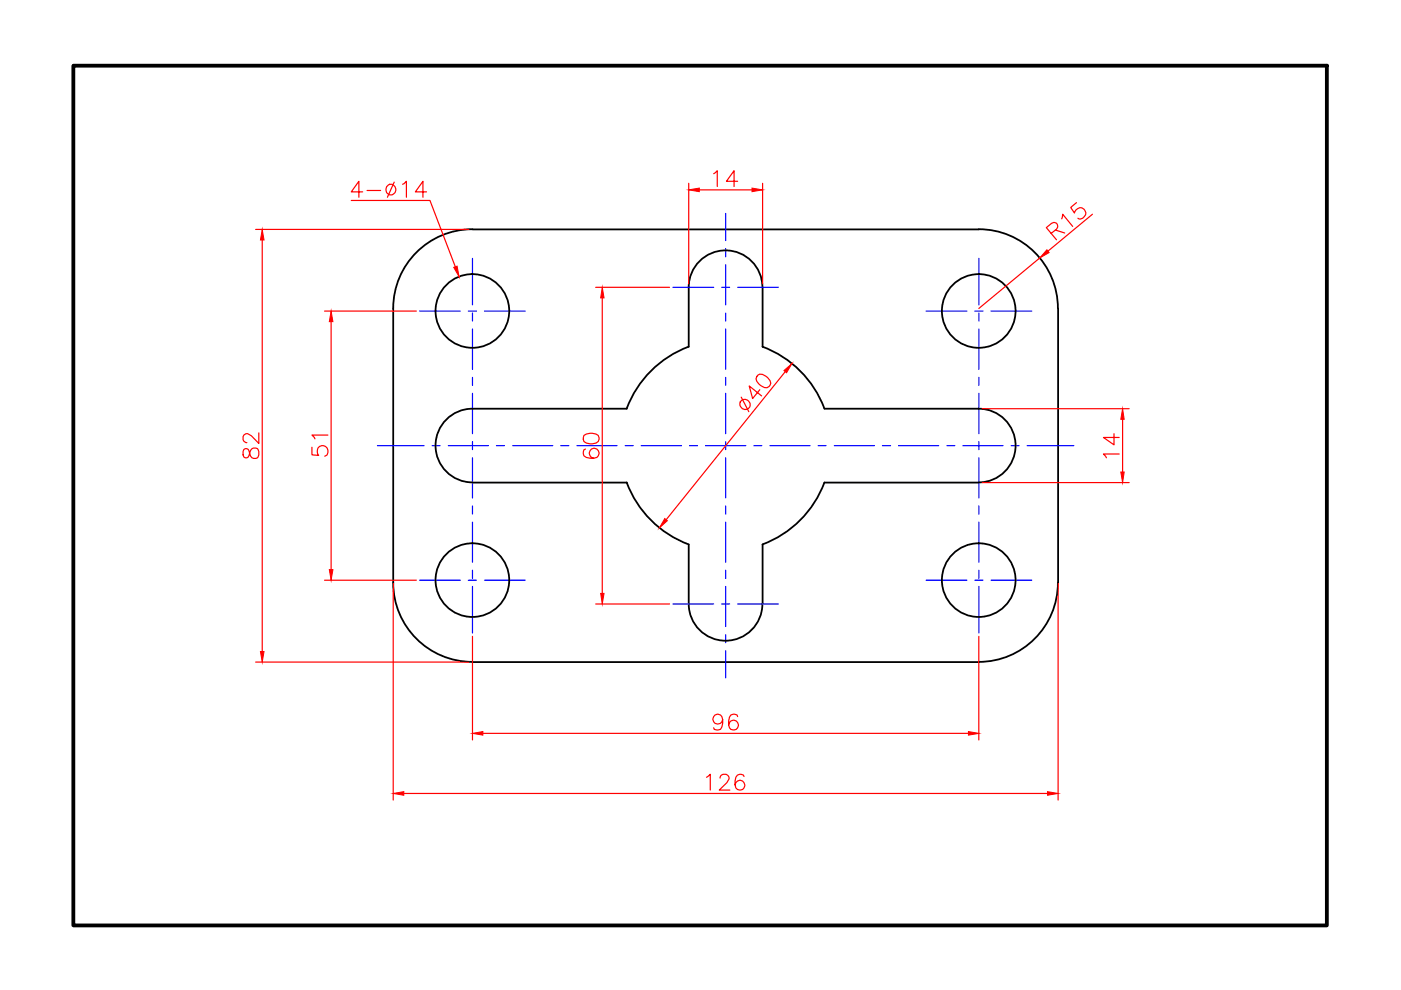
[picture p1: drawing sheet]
<svg xmlns="http://www.w3.org/2000/svg" width="297mm" height="210mm" viewBox="0 0 297 210" stroke-linecap="round" stroke-linejoin="round" font-family="sans-serif">
<!-- layer: Model -->
<g fill="none" stroke="#000" stroke-width=".38">
<path d="M100.2 48.6a16.8 16.8 0 0 0-16.8 16.8v58.1a16.9 16.9 0 0 0 16.8 16.9l107.3-.1a16.8 16.8 0 0 0 16.8-16.8v-58.1a16.9 16.9 0 0 0-16.8-16.8M100.2 48.6h107.3M146 73.5a22.4 22.4 0 0 0-13.1 13.1M146 73.5v-12.6a7.8 7.8 0 0 1 7.8-7.8 7.8 7.8 0 0 1 7.8 7.8l.1 12.6a22.3 22.3 0 0 1 13.1 13.1M132.9 86.7h-32.7a7.8 7.8 0 0 0-7.9 7.8 7.8 7.8 0 0 0 7.9 7.8h32.7a22.3 22.3 0 0 0 13.1 13.1M174.8 86.7h32.7a7.8 7.8 0 0 1 7.8 7.8 7.8 7.8 0 0 1-7.8 7.8h-32.7a22.5 22.5 0 0 1-13.1 13.1l-.1 12.6a7.8 7.8 0 0 1-7.8 7.8 7.8 7.8 0 0 1-7.8-7.8v-12.6"/>
<circle cx="100.2" cy="65.9" r="7.8"/>
<circle cx="207.5" cy="65.9" r="7.8"/>
<circle cx="100.2" cy="123" r="7.8"/>
<circle cx="207.5" cy="123" r="7.8"/>
</g>
<!-- layer: center -->
<g fill="none" stroke="#00f" stroke-width=".25">
<path d="M100.2 54.8v9.8M153.9 45.3v5.7M153.9 52.7v1.7M153.9 56.1v8.5M207.5 54.8v9.8M89 66h8.6M99.3 66h1.7M100.2 66.4v1.7M100.2 69.8v8.5M102.7 66h8.7M142.7 60.9h8.6M153 60.9h1.7"/>
<path d="M153.9 66.4v1.7M153.9 69.8v8.5M156.4 60.9h8.6M196.4 66h8.6M206.7 66h1.7M207.5 66.4v1.7M207.5 69.8v8.5M210.1 66h8.7M80 94.5h9.9M91.6 94.5h1.7M95.1 94.5h8.5M100.2 80v1.7"/>
<path d="M100.2 83.4v8.5M100.2 93.6v1.7M100.2 97.1v8.5M105.3 94.5h1.6M108.7 94.5h8.5M118.9 94.5h1.7M122.3 94.5h8.5M132.6 94.5h1.7M135.9 94.5h8.6M146.2 94.5h1.7M149.6 94.5h8.5M153.9 80v1.7"/>
<path d="M153.9 83.4v8.5M153.9 93.6v1.7M153.9 97.1v8.5M159.8 94.5h1.7M163.3 94.5h8.5M173.5 94.5h1.6M176.9 94.5h8.5M187.1 94.5h1.7M190.5 94.5h8.5M200.8 94.5h1.7M204.1 94.5h8.6M207.5 80v1.7"/>
<path d="M207.5 83.4v8.5M207.5 93.6v1.7M207.5 97.1v8.5M214.4 94.5h1.7M217.8 94.5h9.9M100.2 107.3v1.7M100.2 110.7v8.5M153.9 107.3v1.7M153.9 110.7v8.5M207.5 107.3v1.7M207.5 110.7v8.5M89 123h8.6"/>
<path d="M99.3 123h1.7M100.2 120.9v1.7M100.2 124.3v9.9M102.7 123h8.7M142.7 128.1h8.6M153 128.1h1.7M153.9 120.9v1.7M153.9 124.3v8.5M153.9 134.6v1.7M153.9 138v5.7M156.4 128.1h8.6M196.4 123h8.6"/>
<path d="M206.7 123h1.7M207.5 120.9v1.7M207.5 124.3v9.9M210.1 123h8.7"/>
</g>
<!-- layer: dim -->
<g fill="none" stroke="#f00" stroke-width=".25">
<path d="M83.6 38.6l-1.5 3.2M85.4 39.1l.8-.7v3.4M146 38.9v21.3M151.3 36.8l.8-.6v3.3M156.4 38.4h-2.4l1.6-2.2v3.3M161.7 38.9v21.3M54.2 48.6h45.3M55.6 50.9v87.2M74.5 42.5h16.7l5.3 14.1M76.9 40.7h-2.4l1.6-2.3v3.4M77.8 40.4h2.9M90.4 40.7h-2.3l1.6-2.3v3.4"/>
<path d="M148.3 40.3h11.1M220.4 54.7l-12.9 10.7M222.9 49.5l1.1-.9a.92 .92 0 0 0 0-1.3l-.6-.1-.4 .1-1.2 1 2.2 2.5M223.7 48.8l2 .6M225.1 46.4l.2-1 2.1 2.6M228.2 43l-1.2 1 .8 1.2a1.2 1.2 0 0 1 1.4-1.2 1.2 1.2 0 0 1 1 1.5 1.18 1.18 0 0 1-1.7 .8M231.6 45.4l-9.4 7.9M68.8 66h19.5M70.2 68.2v52.6M126.3 60.9h15.7M127.7 63.2v62.6M160.6 79.6a1.58 1.58 0 0 1 2.1 .5l.6 .6a1.02 1.02 0 0 1-.1 1.1 1.02 1.02 0 0 1-1.1 .4 2.69 2.69 0 0 1-1.8-1.9z"/>
<path d="M166.5 78.8l-25.3 31.4M51.7 95.3a1.28 1.28 0 0 0 .3 1.8h.3a2.1 2.1 0 0 0 .8-1.6 .92 .92 0 0 1 1-.5 .92 .92 0 0 1 .8 .8l-.2 1.1a1.01 1.01 0 0 1-1.1 .3 1.01 1.01 0 0 1-.6-.9l-.2-.7a.65 .65 0 0 0-1.1-.3zM54.9 91.8v2.2l-1.6-1.6a1.05 1.05 0 0 0-1.6-.2l-.2 .4v.6l.2 .4 .6 .3M66.1 94.8v1.6l1.5 .2a1.19 1.19 0 0 1 0-1.8 1.19 1.19 0 0 1 1.7 .2 1.19 1.19 0 0 1-.5 1.7M69.5 92.2h-3.4l.7 .8M123.8 92.3a2.69 2.69 0 0 1 3 0 1.09 1.09 0 0 1-.4 1.6 2.71 2.71 0 0 1-2.6-.3l-.1-.5zM124.1 95.2a1.04 1.04 0 0 0-.3 1.4 2.97 2.97 0 0 0 2.7 .4 1.06 1.06 0 0 0 .1-1.7 1.06 1.06 0 0 0-1.6 .4 1.06 1.06 0 0 0 .9 1.5M157.2 84.2l1.6 3.1M161.1 82.6l-1.5 1.9-.8-2.7 2.7 2.1M208.3 86.7h31.1M236.2 91.9v2.4l-2.3-1.5h3.4M237.3 96.3h-3.4l.7 .8"/>
<path d="M238 88.9v11.2M208.3 102.3h31.1M68.8 123h19.5M83.4 123.7v45.9M100.2 134.9v22M126.3 128.1h15.7M207.5 134.9v22M224.3 123.7v45.9M54.2 140.4h45.3M102.4 155.5h102.9M153.2 152.6a1.04 1.04 0 0 1-1.4 .9 1.04 1.04 0 0 1-.4-1.6 1.04 1.04 0 0 1 1.6 0 3 3 0 0 1-.2 2.7l-.9 .2-.5-.2-.1-.3M156.4 151.9a.93 .93 0 0 0-.9-.5 .93 .93 0 0 0-.8 .7 2.48 2.48 0 0 0 .3 2.5 1.04 1.04 0 0 0 1.5-.4 1.04 1.04 0 0 0-.7-1.4 1.04 1.04 0 0 0-1.3 .9"/>
<path d="M85.6 168.2h136.5M149.8 164.8l.8-.6v3.3M152.7 165a.78 .78 0 0 1 .6-.8h.6a.84 .84 0 0 1 .5 1.2l-.3 .5-1.6 1.6h2.2M157.7 164.6a.95 .95 0 0 0-1.3-.3 2.49 2.49 0 0 0 0 3.1 1.04 1.04 0 0 0 1.4-.5 1.04 1.04 0 0 0-.7-1.4 1.04 1.04 0 0 0-1.3 .9"/>
<circle cx="82.9" cy="40.2" r="1.12"/>
<circle cx="157.9" cy="85.7" r="1.11"/>
</g>
<g fill="#f00" stroke="#f00" stroke-width=".21">
<path d="M70.2 66l.4 2.2h-.8z"/>
<path d="M69.8 120.8h.8l-.4 2.2z"/>
<path d="M55.6 48.6l.4 2.3h-.8z"/>
<path d="M55.2 138.1h.8l-.4 2.3z"/>
<path d="M100.2 155.5l2.2-.4v.8z"/>
<path d="M205.3 155.1l2.2 .4-2.2 .4z"/>
<path d="M83.4 168.2l2.2-.3v.7z"/>
<path d="M222.1 167.9l2.2 .3-2.2 .4z"/>
<path d="M237.6 100.1h.8l-.4 2.2z"/>
<path d="M238 86.7l.4 2.2h-.8z"/>
<path d="M127.7 60.9l.4 2.3h-.7z"/>
<path d="M127.4 125.8h.7l-.4 2.3z"/>
<path d="M146 40.3l2.3-.4v.7z"/>
<path d="M159.4 39.9l2.3 .4-2.3 .3z"/>
<path d="M222 53l.4 .6-2 1.1z"/>
<path d="M96.2 56.7l.7-.3 .4 2.3z"/>
<path d="M140.9 109.9l.6 .5-1.7 1.5z"/>
<path d="M166.2 78.6l1.7-1.5-1.1 1.9z"/>
</g>
<!-- layer: boder -->
<path d="M15.6 13.9h265.7v182.3h-265.7z" fill="none" stroke="#000" stroke-width=".8"/>
</svg>
